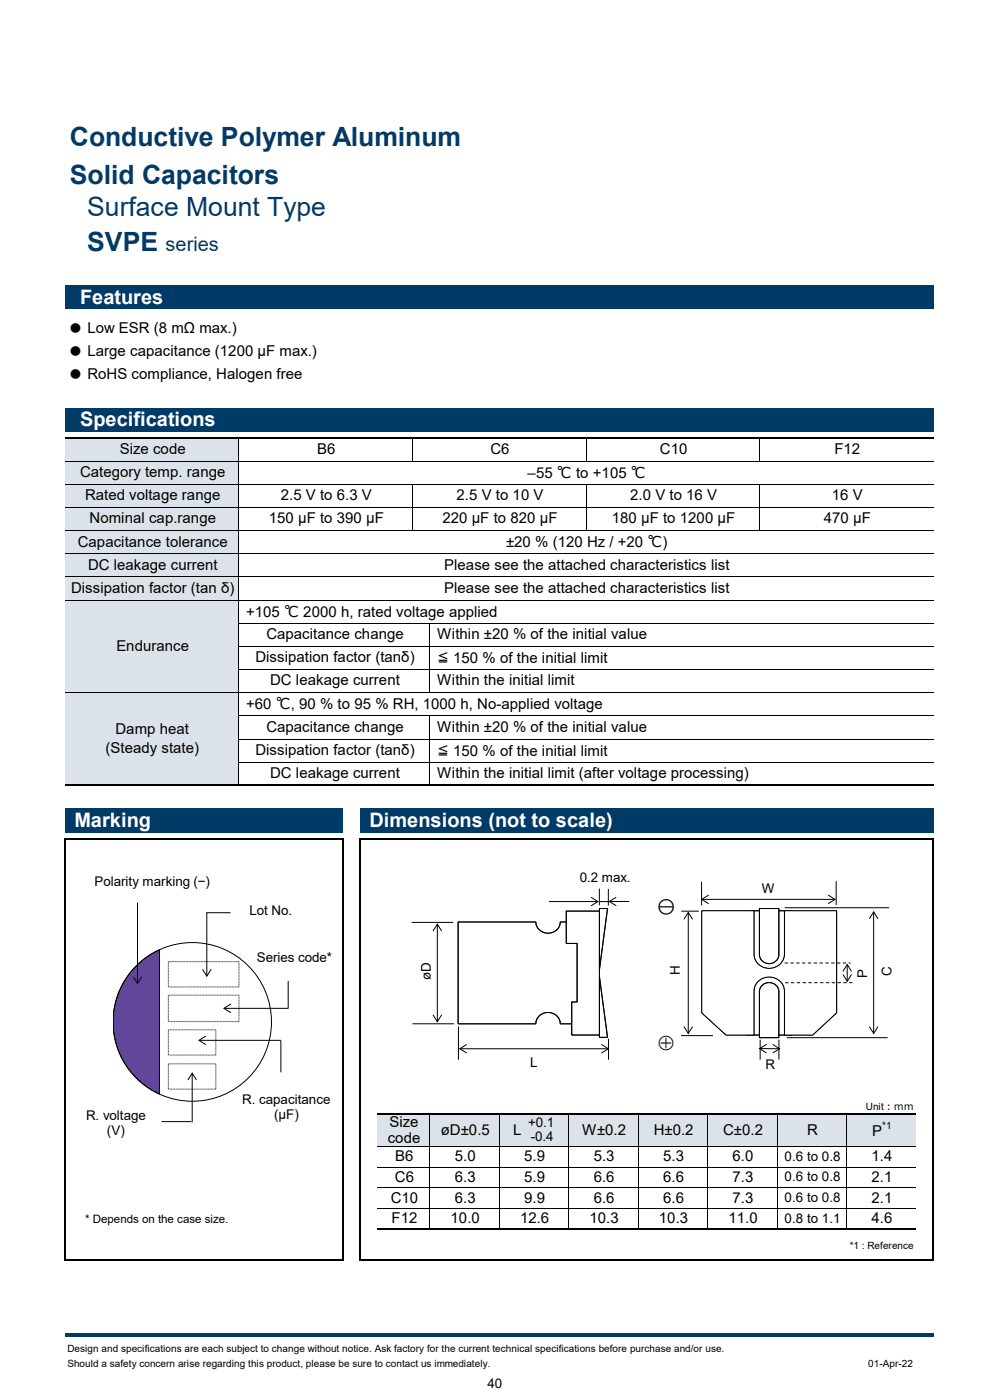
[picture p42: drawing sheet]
<svg xmlns="http://www.w3.org/2000/svg" width="210mm" height="297mm" viewBox="0 0 210 297" stroke-linecap="round" stroke-linejoin="round" font-family="sans-serif">
<defs><g id="words">
<text font-size="7.1" x="139.5" y="223.9">⊕</text>
<g font-size="5.6" fill="#003b68">
<text x="14.8" y="31">Conductive Polymer Aluminum</text>
<text x="14.8" y="39">Solid Capacitors</text>
<text x="18.5" y="45.9">Surface Mount Type</text>
<text x="18.5" y="53.3">SVPE</text>
</g>
<text font-size="4.2" fill="#003b68" x="35.1" y="53.3">series</text>
<g font-size="4.2" fill="#fff">
<text x="17" y="64.4">Features</text>
<text x="17" y="90.4">Specifications</text>
<text x="15.8" y="175.4">Marking</text>
<text x="78.4" y="175.4">Dimensions (not to scale)</text>
</g>
<text font-size="3.9" x="139.4" y="193.4">⊖</text>
<g font-size="3.2">
<text x="14.5" y="70.6">● Low ESR (8 mΩ max.)</text>
<text x="14.5" y="75.5">● Large capacitance (1200 μF max.)</text>
<text x="14.5" y="80.4">● RoHS compliance, Halogen free</text>
<text x="17" y="101.2">Category temp. range</text>
<text x="25.4" y="96.3">Size code</text>
<text x="67.3" y="96.3">B6</text>
<text x="104.1" y="96.3">C6</text>
<text x="111.9" y="101.4">–55 ℃ to +105 ℃</text>
<text x="140" y="96.3">C10</text>
<text x="177" y="96.3">F12</text>
<text x="18" y="106.1">Rated voltage range</text>
<text x="59.6" y="106.1">2.5 V to 6.3 V</text>
<text x="96.9" y="106.1">2.5 V to 10 V</text>
<text x="133.7" y="106.1">2.0 V to 16 V</text>
<text x="176.4" y="106.1">16 V</text>
<text x="19" y="111">Nominal cap.range</text>
<text x="57" y="111">150 μF to 390 μF</text>
<text x="93.9" y="111">220 μF to 820 μF</text>
<text x="129.8" y="111">180 μF to 1200 μF</text>
<text x="174.8" y="111">470 μF</text>
<text x="16.5" y="116">Capacitance tolerance</text>
<text x="107.4" y="116.1">±20 % (120 Hz / +20 ℃)</text>
<text x="15.1" y="125.8">Dissipation factor (tan δ)</text>
<text x="18.7" y="120.9">DC leakage current</text>
<text x="94.2" y="120.9">Please see the attached characteristics list</text>
<text x="94.2" y="125.8">Please see the attached characteristics list</text>
<text x="52.2" y="130.9">+105 ℃ 2000 h, rated voltage applied</text>
<text x="56.5" y="135.6">Capacitance change</text>
<text x="92.7" y="135.6">Within ±20 % of the initial value</text>
<text x="24.7" y="138">Endurance</text>
<text x="54.2" y="140.5">Dissipation factor (tanδ)</text>
<text x="92.7" y="140.7">≦ 150 % of the initial limit</text>
<text x="57.3" y="145.4">DC leakage current</text>
<text x="92.7" y="145.4">Within the initial limit</text>
<text x="24.5" y="155.7">Damp heat</text>
<text x="52.2" y="150.5">+60 ℃, 90 % to 95 % RH, 1000 h, No-applied voltage</text>
<text x="56.5" y="155.2">Capacitance change</text>
<text x="92.7" y="155.2">Within ±20 % of the initial value</text>
<text x="22.4" y="159.7">(Steady state)</text>
<text x="54.2" y="160.1">Dissipation factor (tanδ)</text>
<text x="92.7" y="160.3">≦ 150 % of the initial limit</text>
<text x="57.3" y="165.1">DC leakage current</text>
<text x="92.7" y="165.1">Within the initial limit (after voltage processing)</text>
<text x="82.6" y="239">Size</text>
<text x="82.3" y="242.4">code</text>
<text x="93.5" y="240.7">øD±0.5</text>
<text x="108.9" y="240.7">L</text>
<text x="123.5" y="240.7">W±0.2</text>
<text x="138.7" y="240.7">H±0.2</text>
<text x="153.4" y="240.7">C±0.2</text>
<text x="171.2" y="240.7">R</text>
<text x="185" y="241">P</text>
<text x="83.8" y="250.7">C6</text>
<text x="83.9" y="246.3">B6</text>
<text x="96.5" y="250.7">6.3</text>
<text x="96.5" y="246.3">5.0</text>
<text x="111.2" y="250.7">5.9</text>
<text x="111.2" y="246.3">5.9</text>
<text x="125.9" y="250.7">6.6</text>
<text x="125.9" y="246.3">5.3</text>
<text x="140.7" y="250.7">6.6</text>
<text x="140.7" y="246.3">5.3</text>
<text x="155.4" y="250.7">7.3</text>
<text x="155.4" y="246.3">6.0</text>
<text x="184.9" y="250.7">2.1</text>
<text x="184.9" y="246.3">1.4</text>
<text x="82.9" y="255.1">C10</text>
<text x="96.5" y="255.1">6.3</text>
<text x="111.2" y="255.1">9.9</text>
<text x="125.9" y="255.1">6.6</text>
<text x="140.7" y="255.1">6.6</text>
<text x="155.4" y="255.1">7.3</text>
<text x="184.9" y="255.1">2.1</text>
<text x="83.1" y="259.5">F12</text>
<text x="95.6" y="259.5">10.0</text>
<text x="110.3" y="259.5">12.6</text>
<text x="125.1" y="259.5">10.3</text>
<text x="139.8" y="259.5">10.3</text>
<text x="154.5" y="259.5">11.0</text>
<text x="184.9" y="259.5">4.6</text>
</g>
<g font-size="2.8">
<text x="20" y="187.9">Polarity marking (−)</text>
<text x="123" y="187.1">0.2 max.</text>
<text x="161.6" y="189.5">W</text>
<text x="52.9" y="194.2">Lot No.</text>
<text x="54.5" y="204">Series code*</text>
<text x="91.4" y="207.9" transform="rotate(-90 91.4 207.9)">øD</text>
<text x="144.2" y="206.9" transform="rotate(-90 144.2 206.9)">H</text>
<text x="183.9" y="207.5" transform="rotate(-90 183.9 207.5)">P</text>
<text x="189.1" y="207.1" transform="rotate(-90 189.1 207.1)">C</text>
<text x="112.5" y="226.4">L</text>
<text x="162.4" y="226.8">R</text>
<text x="18.3" y="237.7">R. voltage</text>
<text x="51.4" y="234.1">R. capacitance</text>
<text x="58.1" y="237.3">(μF)</text>
<text x="112" y="239.1">+0.1</text>
<text x="22.7" y="240.9">(V)</text>
<text x="112.6" y="242.1">-0.4</text>
<text x="166.5" y="250.6">0.6 to 0.8</text>
<text x="166.5" y="246.2">0.6 to 0.8</text>
<text x="166.5" y="255">0.6 to 0.8</text>
<text x="166.5" y="259.4">0.8 to 1.1</text>
<text x="103.4" y="294.5">40</text>
</g>
<text font-size="2.5" x="18" y="259.5">* Depends on the case size.</text>
<g font-size="2.1">
<text x="183.7" y="235.5">Unit：ｍｍ</text>
<text x="187.2" y="239.5">*1</text>
<text x="180.3" y="265">*1 : Reference</text>
<text x="14.3" y="286.9">Design and specifications are each subject to change without notice. Ask factory for the current technical specifications before purchase and/or use.</text>
<text x="14.3" y="290">Should a safety concern arise regarding this product, please be sure to contact us immediately.</text>
<text x="184.2" y="290">01-Apr-22</text>
</g>
</g></defs>
<g fill="#003b68">
<path d="M13.8 60.6h184.2v4.9h-184.2z" fill-rule="evenodd"/>
<path d="M13.8 86.6h184.2v4.9h-184.2z" fill-rule="evenodd"/>
</g>
<path d="M13.8 92.9h36.9v73.7h-36.9z" fill-rule="evenodd" fill="#dbe2e9"/>
<g fill="#003b68">
<path d="M13.8 171.5h59v5.2h-59z" fill-rule="evenodd"/>
<path d="M76.5 171.5h121.5v5.2h-121.5z" fill-rule="evenodd"/>
</g>
<g fill="#dbe2e9">
<path d="M80.1 236.3h114.3v3.5h-114.3z" fill-rule="evenodd"/>
<path d="M80.1 239.8h114.3v3.4h-114.3z" fill-rule="evenodd"/>
</g>
<g fill="none" stroke="#000" stroke-width=".21">
<path d="M13.8 97.9h184.2M50.7 93.1v73.3M87.5 93.1v4.8M124.4 93.1v4.8M161.2 93.1v4.8M13.8 102.8h184.2M13.8 107.7h184.2M13.8 112.6h184.2M13.8 117.5h184.2M87.5 102.8v9.8M124.4 102.8v9.8M161.2 102.8v9.8"/>
<path d="M13.8 122.4h184.2M13.8 127.3h184.2M50.7 132.2h147.3M50.7 137.1h147.3M91.2 132.2v14.8M13.8 147h184.2M50.7 142h147.3M50.7 151.9h147.3M50.7 156.8h147.3M91.2 151.9v14.5M50.7 161.7h147.3M91.2 236.5v24.1"/>
<path d="M105.9 236.5v24.1M120.7 236.5v24.1M135.4 236.5v24.1M150.1 236.5v24.1M164.9 236.5v24.1M179.6 236.5v24.1M80.1 243.2h114.3M80.1 247.6h114.3M80.1 252h114.3M80.1 256.4h114.3"/>
</g>
<path d="M13.8 92.9h184.2M13.8 177.9v89.6M13.8 166.6h184.2M14 178.1h58.9M72.8 178.2v89.3M76.5 177.9v89.6M76.6 178.1h121.6M198 178.2v89.3M80.1 236.3h114.3M14 267.3h58.9M76.6 267.3h121.6M80.1 260.8h114.3" fill="none" stroke="#000" stroke-width=".34"/>
<path d="M13.8 282.9h184.2v.6h-184.2z" fill-rule="evenodd" fill="#003b68"/>
<path d="M29.3 204.5a16.8 16.8 0 0 1 4.5-3v30.6a16.8 16.8 0 0 1-4.5-27.6z" fill="#614699"/>
<g fill="none" stroke="#000" stroke-width=".21">
<path d="M29.2 191.5v17.2M43.8 193.6h5.1M43.9 193.7v13.4M28.3 207.2l.9 1.5 .9-1.5M29.3 204.5a16.8 16.8 0 0 1 4.5-3v30.6a16.8 16.8 0 0 1-4.5-27.6zM35.7 204h15v5.4h-15zM35.7 218.5h10.1v5.3h-10.1zM35.7 211.1h15v5.6h-15zM43 205.7l.9 1.4 .9-1.4M43.6 219.8l-1.4 .9 1.4 .9M48.9 213l-1.4 .9 1.4 .9M61.1 208.1v5.8h-13.6"/>
<path d="M34.3 238h6.3M35.7 225.7h10.1v5.4h-10.1zM39.9 229.1l.9-1.4 .9 1.4M40.8 227.7v10.4M42.2 220.7h17.4M59.6 220.8v6.7"/>
<circle cx="40.8" cy="216.8" r="16.8"/>
</g>
<path d="M158.4 193.2h9.5v26.4h-9.5z" fill="#fff"/>
<path d="M158.4 193.2h9.5v26.4h-9.5z" fill="none" stroke="#000" stroke-width=".21"/>
<path d="M148.9 193.2h11v9.3a3.2 3.2 0 0 0 3.3 3 3.2 3.2 0 0 0 3.2-3v-9.3h11.1v21.7l-5.1 4.7h-6v-9.4a3.2 3.2 0 0 0-3.2-2.9 3.2 3.2 0 0 0-3.3 2.9v9.4h-5.9l-5.1-4.7z" fill="#fff"/>
<path d="M148.9 193.2h11v9.3a3.2 3.2 0 0 0 3.3 3 3.2 3.2 0 0 0 3.2-3v-9.3h11.1v21.7l-5.1 4.7h-6v-9.4a3.2 3.2 0 0 0-3.2-2.9 3.2 3.2 0 0 0-3.3 2.9v9.4h-5.9l-5.1-4.7z" fill="none" stroke="#000" stroke-width=".21"/>
<path d="M148.9 193.2h11v9.3a3.2 3.2 0 0 0 3.3 3 3.2 3.2 0 0 0 3.2-3v-9.3h11.1v21.7l-5.1 4.7h-6v-9.4a3.2 3.2 0 0 0-3.2-2.9 3.2 3.2 0 0 0-3.3 2.9v9.4h-5.9l-5.1-4.7z" fill="#fff"/>
<path d="M148.9 193.2h11v9.3a3.2 3.2 0 0 0 3.3 3 3.2 3.2 0 0 0 3.2-3v-9.3h11.1v21.7l-5.1 4.7h-6v-9.4a3.2 3.2 0 0 0-3.2-2.9 3.2 3.2 0 0 0-3.3 2.9v9.4h-5.9l-5.1-4.7z" fill="none" stroke="#000" stroke-width=".21"/>
<path d="M97.2 195.6h16.5a2.6 2.6 0 0 0 2.6 2.4 2.6 2.6 0 0 0 2.6-2.4h4.5v21.6h-4.5a2.6 2.6 0 0 0-2.6-2.4 2.6 2.6 0 0 0-2.6 2.4h-16.5z" fill="#fff"/>
<path d="M97.2 195.6h16.5a2.6 2.6 0 0 0 2.6 2.4 2.6 2.6 0 0 0 2.6-2.4h4.5v21.6h-4.5a2.6 2.6 0 0 0-2.6-2.4 2.6 2.6 0 0 0-2.6 2.4h-16.5z" fill="none" stroke="#000" stroke-width=".21"/>
<path d="M120.1 193.3h7.1v26.3h-5.9v-7h1.1v-12.5h-2.3z" fill="#fff"/>
<path d="M120.1 193.3h7.1v26.3h-5.9v-7h1.1v-12.5h-2.3z" fill="none" stroke="#000" stroke-width=".21"/>
<path d="M127.2 207.3l1.7 12.8h-1.7z" fill="#fff"/>
<path d="M127.2 207.3l1.7 12.8h-1.7z" fill="none" stroke="#000" stroke-width=".21"/>
<path d="M127.2 192.7h1.7l-1.7 12.9z" fill="#fff"/>
<path d="M127.2 192.7h1.7l-1.7 12.9z" fill="none" stroke="#000" stroke-width=".21"/>
<path d="M161.1 192.7h4.1v9.8a2.07 2.07 0 0 1-2 1.9 2.07 2.07 0 0 1-2.1-1.9z" fill="#fff"/>
<path d="M161.1 192.7h4.1v9.8a2.07 2.07 0 0 1-2 1.9 2.07 2.07 0 0 1-2.1-1.9z" fill="none" stroke="#000" stroke-width=".21"/>
<path d="M161.7 209a2.1 2.1 0 0 1 2.2-.4 2.1 2.1 0 0 1 1.3 1.7v9.8h-4.1v-9.8l.1-.5z" fill="#fff"/>
<g fill="none" stroke="#000" stroke-width=".21">
<path d="M87.3 195.7h8.9M91.9 197.5l.9-1.4 .9 1.4M92.8 196.1v20.7M116.5 191.3h10.3M125.4 190.4l1.4 .9-1.4 .8M127.1 188.5v3.5M127.2 191.3h1.8M129 188.6v3.5M129.3 191.2h4.2M130.7 190.4l-1.4 .8 1.4 .9M144.5 193.3h3.7M145.1 195l.9-1.4 .9 1.4"/>
<path d="M146 193.6v25.7M148.8 187v5.1M148.9 190.8h28.2M150.3 189.9l-1.4 .9 1.4 .9M166.5 192.6h22.1M175.7 189.9l1.4 .9-1.4 .9M177.4 186.9v5.1M184.5 194.9l.8-1.4 .9 1.4M185.3 193.5v25.8M87.5 217.2h8.8M91.9 215.4l.9 1.4 .9-1.4M97.3 217.8v7"/>
<path d="M144.5 219.7h6.7M145.1 217.8l.9 1.5 .9-1.5M161.7 209a2.1 2.1 0 0 1 2.2-.4 2.1 2.1 0 0 1 1.3 1.7v9.8h-4.1v-9.8l.1-.5zM178.8 206.8l.9 1.4 .9-1.4M178.8 206l.9-1.4 .9 1.4M179.7 204.6v3.6M184.5 217.8l.8 1.5 .9-1.5M97.5 222.5h31.5M99 221.6l-1.5 .9 1.5 .9M127.6 221.6l1.4 .9-1.4 .9M129.1 220.4v4.4M161.1 222.5h4.3"/>
<path d="M161.3 220.6v4.2M162.6 221.6l-1.5 .9 1.4 .9M164 221.6l1.4 .9-1.4 .9M165.2 220.6v4.2M166.9 220.1h21.4"/>
</g>
<path d="M166.4 204.3h14M166.6 208.5h14.6" fill="none" stroke="#000" stroke-width=".21" stroke-dasharray=".7 .5" stroke-linecap="butt"/>
<use href="#words"/>
</svg>
